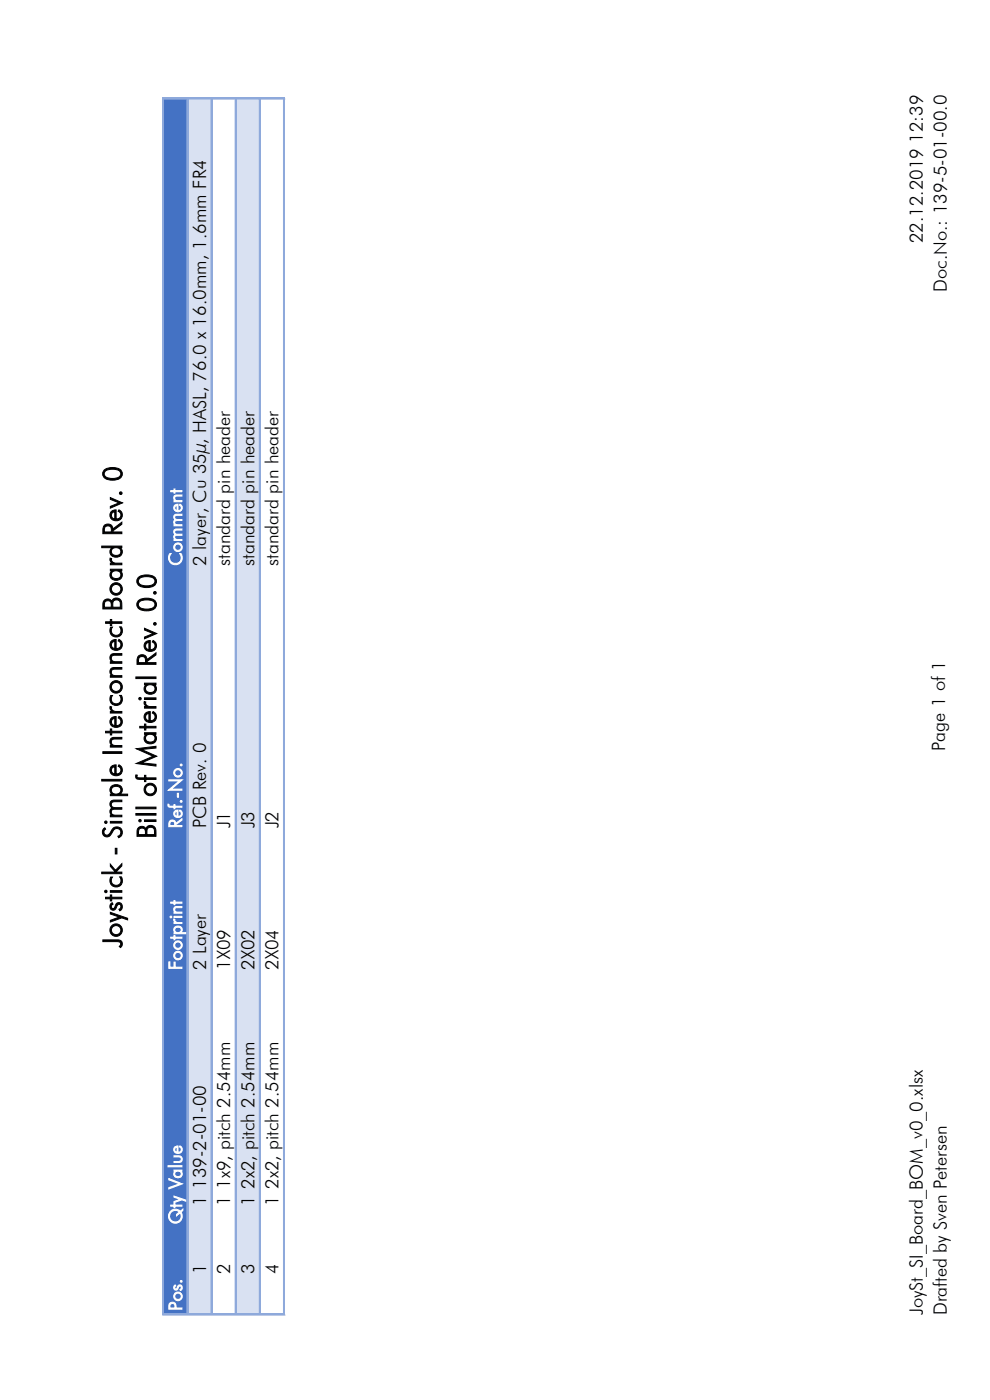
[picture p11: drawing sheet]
<svg xmlns="http://www.w3.org/2000/svg" width="210mm" height="297mm" viewBox="0 0 210 297" stroke-linecap="round" stroke-linejoin="round" font-family="sans-serif">
<defs><g id="words">
<g font-size="5.6">
<text x="33.1" y="178" transform="rotate(-90 33.1 178)">Bill of Material Rev. 0.0</text>
<text x="25.8" y="201.1" transform="rotate(-90 25.8 201.1)">Joystick - Simple Interconnect Board Rev. 0</text>
</g>
<g font-size="3.9">
<text x="195.7" y="51.7" transform="rotate(-90 195.7 51.7)">22.12.2019 12:39</text>
<text x="200.7" y="61.9" transform="rotate(-90 200.7 61.9)">Doc.No.: 139-5-01-00.0</text>
<text x="43.7" y="120" transform="rotate(-90 43.7 120)">2 layer, Cu 35µ, HASL, 76.0 x 16.0mm, 1.6mm FR4</text>
<text x="48.8" y="120" transform="rotate(-90 48.8 120)">standard pin header</text>
<text x="53.9" y="120" transform="rotate(-90 53.9 120)">standard pin header</text>
<text x="59.1" y="120" transform="rotate(-90 59.1 120)">standard pin header</text>
<text x="200.4" y="159.3" transform="rotate(-90 200.4 159.3)">Page 1 of 1</text>
<text x="43.7" y="175.8" transform="rotate(-90 43.7 175.8)">PCB Rev. 0</text>
<text x="48.8" y="175.7" transform="rotate(-90 48.8 175.7)">J1</text>
<text x="53.9" y="175.7" transform="rotate(-90 53.9 175.7)">J3</text>
<text x="59.1" y="175.7" transform="rotate(-90 59.1 175.7)">J2</text>
<text x="43.7" y="205.8" transform="rotate(-90 43.7 205.8)">2 Layer</text>
<text x="48.8" y="205.8" transform="rotate(-90 48.8 205.8)">1X09</text>
<text x="53.9" y="205.8" transform="rotate(-90 53.9 205.8)">2X02</text>
<text x="59.1" y="205.8" transform="rotate(-90 59.1 205.8)">2X04</text>
<text x="43.7" y="255.9" transform="rotate(-90 43.7 255.9)">1</text>
<text x="43.7" y="252.3" transform="rotate(-90 43.7 252.3)">139-2-01-00</text>
<text x="48.8" y="255.9" transform="rotate(-90 48.8 255.9)">1 1x9, pitch 2.54mm</text>
<text x="53.9" y="255.9" transform="rotate(-90 53.9 255.9)">1 2x2, pitch 2.54mm</text>
<text x="59.1" y="255.9" transform="rotate(-90 59.1 255.9)">1 2x2, pitch 2.54mm</text>
<text x="43.7" y="270.3" transform="rotate(-90 43.7 270.3)">1</text>
<text x="48.8" y="270.3" transform="rotate(-90 48.8 270.3)">2</text>
<text x="53.9" y="270.3" transform="rotate(-90 53.9 270.3)">3</text>
<text x="59.1" y="270.3" transform="rotate(-90 59.1 270.3)">4</text>
<text x="195.7" y="279.1" transform="rotate(-90 195.7 279.1)">JoySt_SI_Board_BOM_v0_0.xlsx</text>
<text x="200.7" y="279.1" transform="rotate(-90 200.7 279.1)">Drafted by Sven Petersen</text>
</g>
<g font-size="3.9" fill="#fff">
<text x="38.6" y="120" transform="rotate(-90 38.6 120)">Comment</text>
<text x="38.6" y="175.8" transform="rotate(-90 38.6 175.8)">Ref.-No.</text>
<text x="38.6" y="205.8" transform="rotate(-90 38.6 205.8)">Footprint</text>
<text x="38.6" y="259.8" transform="rotate(-90 38.6 259.8)">Qty Value</text>
<text x="38.6" y="278.1" transform="rotate(-90 38.6 278.1)">Pos.</text>
</g>
</g></defs>
<path d="M34.6 20.8h5.2v258h-5.2z" fill-rule="evenodd" fill="#4472c4"/>
<g fill="#d9e1f2">
<path d="M39.8 20.8h5.1v258h-5.1z" fill-rule="evenodd"/>
<path d="M50 20.8h5.2v258h-5.2z" fill-rule="evenodd"/>
</g>
<path d="M34.5 20.7v258M34.8 21h25.6M39.6 20.7v258M44.7 20.7v258M49.9 20.7v258M55 20.7v258M60.1 20.7v258M34.5 279h25.9" fill="none" stroke="#8ea9db" stroke-width=".21"/>
<path d="M34.6 20.7v258M34.8 20.9h25.6M39.8 20.7v258M44.9 20.7v258M50 20.7v258M55.1 20.7v258M60.2 20.7v258M34.5 278.9h25.9" fill="none" stroke="#8ea9db" stroke-width=".34"/>
<use href="#words"/>
</svg>
